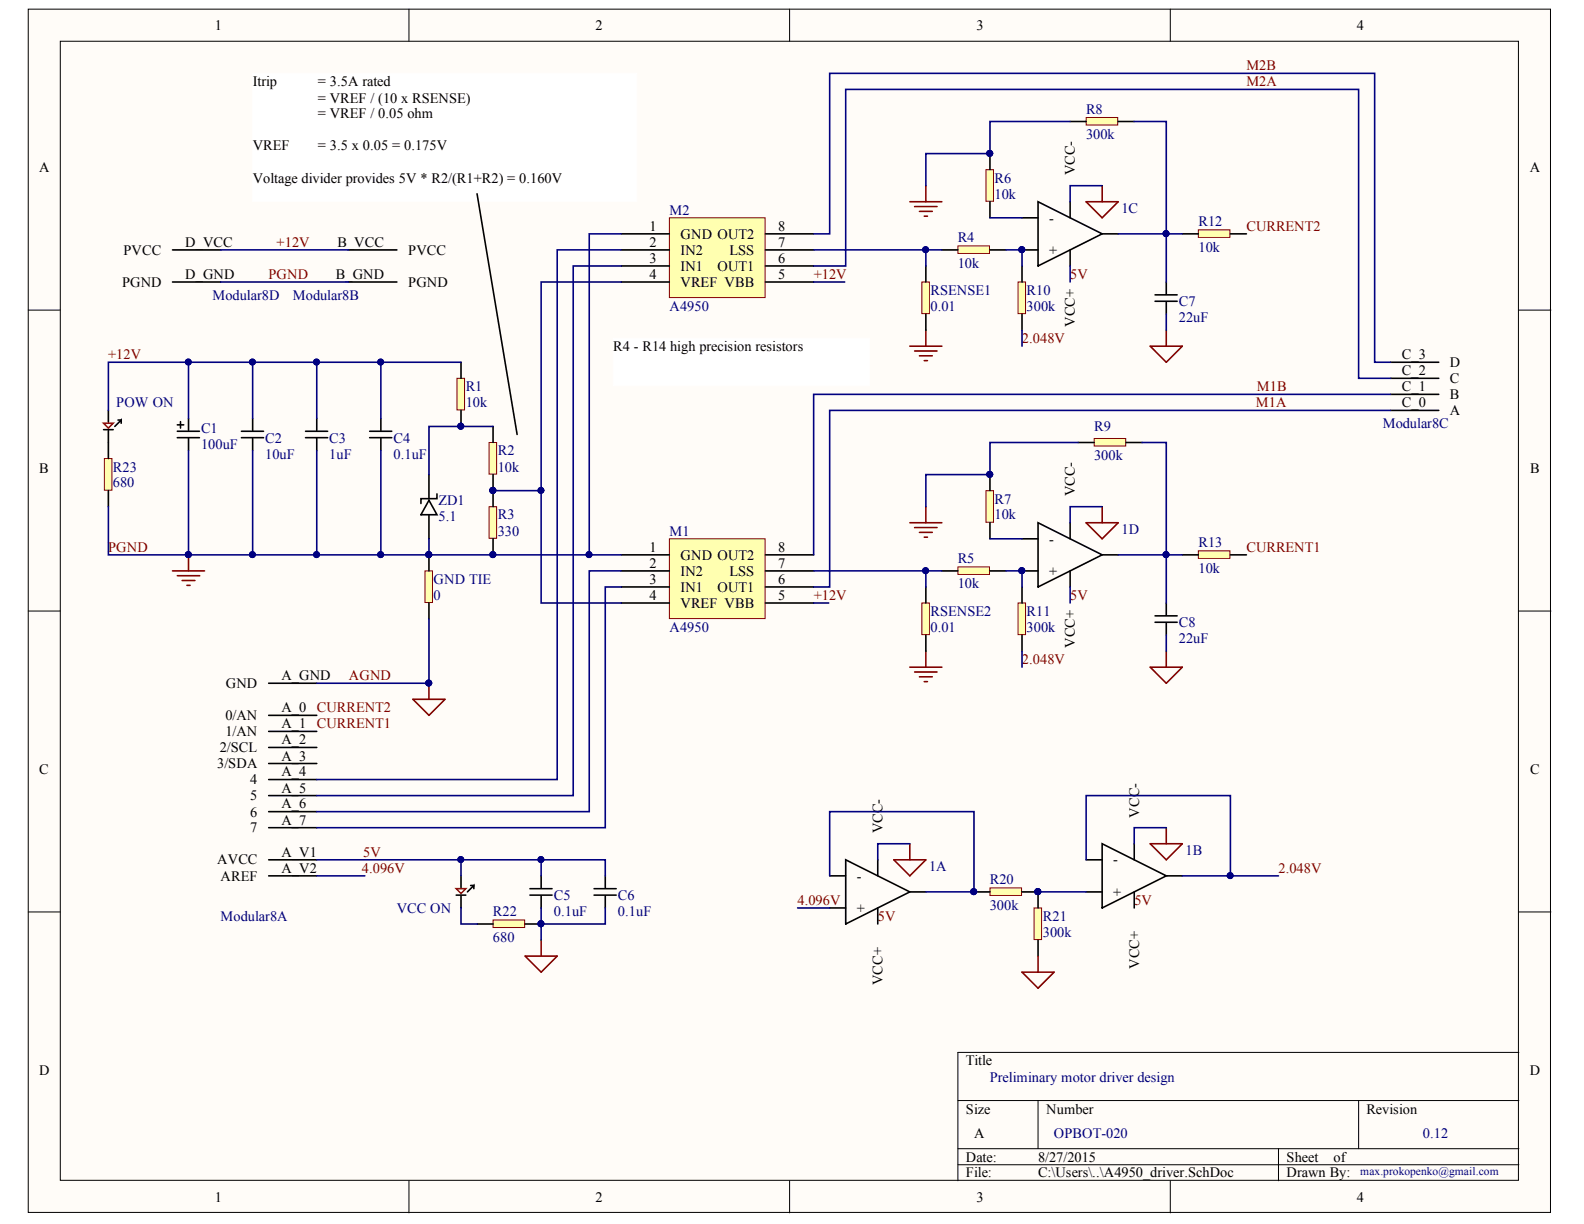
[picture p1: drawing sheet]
<svg xmlns="http://www.w3.org/2000/svg" width="279mm" height="216mm" viewBox="0 0 279 216" stroke-linecap="round" stroke-linejoin="round" font-family="sans-serif">
<defs><g id="words">
<g font-size="2.5">
<text x="37.9" y="5.3">1</text>
<text x="105" y="5.3">2</text>
<text x="172.2" y="5.3">3</text>
<text x="239.3" y="5.3">4</text>
<text x="44.6" y="15.2">Itrip</text>
<text x="56.1" y="15.2">= 3.5A rated</text>
<text x="56.1" y="18.1">= VREF / (10 x RSENSE)</text>
<text x="56.1" y="20.9">= VREF / 0.05 ohm</text>
<text x="44.6" y="26.5">VREF</text>
<text x="56.1" y="26.5">= 3.5 x 0.05 = 0.175V</text>
<text x="6.9" y="30.4">A</text>
<text x="44.6" y="32.2">Voltage divider provides 5V * R2/(R1+R2) = 0.160V</text>
<text x="189.6" y="30.9" transform="rotate(-90 189.6 30.9)">VCC-</text>
<text x="269.8" y="30.4">A</text>
<text x="114.6" y="40.7">1</text>
<text x="137.3" y="40.7">8</text>
<text x="185.1" y="39.3">-</text>
<text x="21.8" y="45">PVCC</text>
<text x="32.7" y="43.5">D_VCC</text>
<text x="59.5" y="43.5">B_VCC</text>
<text x="72" y="45">PVCC</text>
<text x="114.6" y="43.5">2</text>
<text x="114.6" y="46.3">3</text>
<text x="120.1" y="42.1">GND OUT2</text>
<text x="120.1" y="45">IN2</text>
<text x="120.1" y="47.8">IN1</text>
<text x="126.6" y="47.8">OUT1</text>
<text x="128.7" y="45">LSS</text>
<text x="137.3" y="46.3">6</text>
<text x="137.3" y="43.5">7</text>
<text x="185.1" y="45">+</text>
<text x="21.5" y="50.6">PGND</text>
<text x="32.7" y="49.2">D_GND</text>
<text x="59.3" y="49.2">B_GND</text>
<text x="72" y="50.6">PGND</text>
<text x="114.6" y="49.2">4</text>
<text x="120.1" y="50.6">VREF VBB</text>
<text x="137.3" y="49.2">5</text>
<text x="189.6" y="57.6" transform="rotate(-90 189.6 57.6)">VCC+</text>
<text x="108.1" y="62">R4 - R14 high precision resistors</text>
<text x="247.3" y="63.3">C_3</text>
<text x="255.7" y="64.7">D</text>
<text x="247.3" y="71.8">C_0</text>
<text x="247.3" y="69">C_1</text>
<text x="247.3" y="66.2">C_2</text>
<text x="255.7" y="70.4">B</text>
<text x="255.7" y="67.6">C</text>
<text x="255.7" y="73.3">A</text>
<text x="6.9" y="83.5">B</text>
<text x="269.9" y="83.5">B</text>
<text x="189.6" y="87.6" transform="rotate(-90 189.6 87.6)">VCC-</text>
<text x="185.1" y="95.9">-</text>
<text x="114.6" y="97.3">1</text>
<text x="114.6" y="100.2">2</text>
<text x="120.1" y="98.7">GND OUT2</text>
<text x="120.1" y="101.6">IN2</text>
<text x="128.7" y="101.6">LSS</text>
<text x="137.3" y="100.2">7</text>
<text x="137.3" y="97.3">8</text>
<text x="185.1" y="101.6">+</text>
<text x="114.6" y="103">3</text>
<text x="114.6" y="105.8">4</text>
<text x="120.1" y="104.4">IN1</text>
<text x="120.1" y="107.3">VREF VBB</text>
<text x="126.6" y="104.4">OUT1</text>
<text x="137.3" y="105.8">5</text>
<text x="137.3" y="103">6</text>
<text x="49.6" y="119.9">A_GND</text>
<text x="189.6" y="114.3" transform="rotate(-90 189.6 114.3)">VCC+</text>
<text x="39.8" y="121.4">GND</text>
<text x="49.6" y="125.6">A_0</text>
<text x="39.8" y="129.8">1/AN</text>
<text x="39.8" y="127">0/AN</text>
<text x="49.6" y="128.5">A_1</text>
<text x="49.6" y="131.3">A_2</text>
<text x="6.9" y="136.6">C</text>
<text x="38.3" y="135.5">3/SDA</text>
<text x="38.8" y="132.7">2/SCL</text>
<text x="49.6" y="136.9">A_4</text>
<text x="49.6" y="134.1">A_3</text>
<text x="269.9" y="136.6">C</text>
<text x="44.2" y="141.2">5</text>
<text x="44.2" y="138.4">4</text>
<text x="49.6" y="142.6">A_6</text>
<text x="49.6" y="139.8">A_5</text>
<text x="44.2" y="146.8">7</text>
<text x="44.2" y="144">6</text>
<text x="49.6" y="145.5">A_7</text>
<text x="155.7" y="147" transform="rotate(-90 155.7 147)">VCC-</text>
<text x="200.9" y="144.2" transform="rotate(-90 200.9 144.2)">VCC-</text>
<text x="38.3" y="152.5">AVCC</text>
<text x="38.9" y="155.4">AREF</text>
<text x="49.6" y="151.1">A_V1</text>
<text x="49.6" y="153.9">A_V2</text>
<text x="151.1" y="155.4">-</text>
<text x="196.4" y="152.5">-</text>
<text x="151.1" y="161">+</text>
<text x="196.4" y="158.2">+</text>
<text x="155.7" y="173.7" transform="rotate(-90 155.7 173.7)">VCC+</text>
<text x="200.9" y="170.9" transform="rotate(-90 200.9 170.9)">VCC+</text>
<text x="6.9" y="189.7">D</text>
<text x="170.4" y="187.9">Title</text>
<text x="269.8" y="189.7">D</text>
<text x="170.4" y="196.4">Size</text>
<text x="184.6" y="196.4">Number</text>
<text x="241" y="196.4">Revision</text>
<text x="171.8" y="200.7">A</text>
<text x="170.4" y="204.9">Date:</text>
<text x="170.4" y="207.7">File:</text>
<text x="183.1" y="204.9">8/27/2015</text>
<text x="183.1" y="207.7">C:\Users\..\A4950_driver.SchDoc</text>
<text x="226.9" y="204.9">Sheet</text>
<text x="226.9" y="207.7">Drawn By:</text>
<text x="235.2" y="204.9">of</text>
<text x="37.9" y="212">1</text>
<text x="105" y="212">2</text>
<text x="172.2" y="212">3</text>
<text x="239.3" y="212">4</text>
</g>
<g font-size="2.5" fill="#800000">
<text x="219.8" y="15.2">M2A</text>
<text x="219.8" y="12.4">M2B</text>
<text x="219.8" y="40.7">CURRENT2</text>
<text x="48.8" y="43.5">+12V</text>
<text x="47.4" y="49.2">PGND</text>
<text x="143.5" y="49.2">+12V</text>
<text x="188.8" y="49.2">5V</text>
<text x="19.1" y="63.3">+12V</text>
<text x="180.2" y="60.5">2.048V</text>
<text x="221.5" y="71.8">M1A</text>
<text x="221.7" y="69">M1B</text>
<text x="19.1" y="97.3">PGND</text>
<text x="219.8" y="97.3">CURRENT1</text>
<text x="143.5" y="105.8">+12V</text>
<text x="188.8" y="105.8">5V</text>
<text x="61.5" y="119.9">AGND</text>
<text x="180.2" y="117.2">2.048V</text>
<text x="55.9" y="125.6">CURRENT2</text>
<text x="55.9" y="128.5">CURRENT1</text>
<text x="63.8" y="153.9">4.096V</text>
<text x="64.1" y="151.1">5V</text>
<text x="225.5" y="153.9">2.048V</text>
<text x="140.7" y="159.6">4.096V</text>
<text x="200.1" y="159.6">5V</text>
<text x="154.8" y="162.5">5V</text>
</g>
<g font-size="2.5" fill="#000080">
<text x="191.6" y="20">R8</text>
<text x="191.6" y="24.6">300k</text>
<text x="175.4" y="35.1">10k</text>
<text x="175.4" y="32.2">R6</text>
<text x="118.1" y="37.9">M2</text>
<text x="197.8" y="37.6">1C</text>
<text x="211.4" y="39.8">R12</text>
<text x="168.9" y="47.2">10k</text>
<text x="168.9" y="42.7">R4</text>
<text x="211.4" y="44.4">10k</text>
<text x="37.5" y="52.9">Modular8D</text>
<text x="51.7" y="52.9">Modular8B</text>
<text x="164.1" y="52">RSENSE1</text>
<text x="181.1" y="52">R10</text>
<text x="118.1" y="54.9">A4950</text>
<text x="164.1" y="54.9">0.01</text>
<text x="181.1" y="54.9">300k</text>
<text x="207.9" y="56.8">22uF</text>
<text x="207.9" y="54">C7</text>
<text x="20.5" y="71.8">POW ON</text>
<text x="82.1" y="71.8">10k</text>
<text x="82.1" y="69">R1</text>
<text x="35.5" y="76.3">C1</text>
<text x="193" y="76.1">R9</text>
<text x="243.9" y="75.5">Modular8C</text>
<text x="19.9" y="83.2">R23</text>
<text x="35.5" y="79.2">100uF</text>
<text x="46.8" y="80.9">10uF</text>
<text x="46.8" y="78.1">C2</text>
<text x="58.1" y="80.9">1uF</text>
<text x="58.1" y="78.1">C3</text>
<text x="69.4" y="80.9">0.1uF</text>
<text x="69.4" y="78.1">C4</text>
<text x="87.8" y="83.2">10k</text>
<text x="87.8" y="80.3">R2</text>
<text x="193" y="81.1">300k</text>
<text x="19.9" y="86">680</text>
<text x="77.3" y="89.1">ZD1</text>
<text x="175.4" y="88.8">R7</text>
<text x="77.3" y="92">5.1</text>
<text x="87.8" y="94.5">330</text>
<text x="87.8" y="91.6">R3</text>
<text x="118.1" y="94.5">M1</text>
<text x="175.4" y="91.6">10k</text>
<text x="197.8" y="94.2">1D</text>
<text x="168.9" y="99.3">R5</text>
<text x="211.4" y="101">10k</text>
<text x="211.4" y="96.4">R13</text>
<text x="76.5" y="105.8">0</text>
<text x="76.5" y="103">GND TIE</text>
<text x="168.9" y="103.8">10k</text>
<text x="118.1" y="111.5">A4950</text>
<text x="164.1" y="111.5">0.01</text>
<text x="164.1" y="108.6">RSENSE2</text>
<text x="181.1" y="111.5">300k</text>
<text x="181.1" y="108.6">R11</text>
<text x="207.9" y="113.4">22uF</text>
<text x="207.9" y="110.6">C8</text>
<text x="163.9" y="153.7">1A</text>
<text x="174.6" y="156">R20</text>
<text x="209.1" y="150.8">1B</text>
<text x="70" y="161">VCC ON</text>
<text x="87" y="161.6">R22</text>
<text x="97.7" y="161.6">0.1uF</text>
<text x="97.7" y="158.7">C5</text>
<text x="109" y="161.6">0.1uF</text>
<text x="109" y="158.7">C6</text>
<text x="174.6" y="160.4">300k</text>
<text x="38.9" y="162.5">Modular8A</text>
<text x="87" y="166.1">680</text>
<text x="184" y="165.3">300k</text>
<text x="184" y="162.5">R21</text>
<text x="174.6" y="190.8">Preliminary motor driver design</text>
<text x="185.9" y="200.7">OPBOT-020</text>
<text x="251" y="200.7">0.12</text>
</g>
<text font-size="2" fill="#000080" x="239.9" y="207.3">max.prokopenko@gmail.com</text>
</g></defs>
<g fill="#fffcf8" stroke="#000" stroke-width=".18">
<path d="M5 1.6h268.5v212.3h-268.5z"/>
<path d="M10.6 7.3h257.2v200.9h-257.2z"/>
</g>
<g fill="none" stroke="#000" stroke-width=".18">
<path d="M72.1 1.6v5.7M139.3 1.6v5.7M206.4 1.6v5.7M5 54.7h5.6M267.9 54.7h5.7M5 107.8h5.6M267.9 107.8h5.7M5 160.9h5.6M267.9 160.9h5.7M169 194.1h98.9M183.1 194.1v8.5M239.6 194.1v8.5"/>
<path d="M267.9 185.6h-98.9v22.7M72.1 208.3v5.6M139.3 208.3v5.6M169 202.6h98.9M169 205.4h98.9M206.4 208.3v5.6M225.5 202.6v5.7"/>
</g>
<path d="M118.1 95h16.9v14.1h-16.9z" fill="#ffffb0" stroke="#800000" stroke-width=".18"/>
<path d="M109.6 97.9h8.5M135 97.9h8.5M109.6 100.7h8.5M109.6 103.5h8.5M109.6 106.4h8.5M135 100.7h8.5M135 103.5h8.5M135 106.4h8.5" fill="none" stroke="#000" stroke-width=".28"/>
<path d="M118.1 38.4h16.9v14.1h-16.9z" fill="#ffffb0" stroke="#800000" stroke-width=".18"/>
<path d="M109.6 41.2h8.5M109.6 44.1h8.5M109.6 46.9h8.5M109.6 49.7h8.5M135 41.2h8.5M135 44.1h8.5M135 46.9h8.5M135 49.7h8.5" fill="none" stroke="#000" stroke-width=".28"/>
<path d="M72.8 123.3h5.7l-2.8 2.9zM75.7 120.5v2.8" fill="none" stroke="#800000" stroke-width=".28"/>
<circle cx="75.6" cy="120.5" r=".52" fill="#000080" stroke="#000080" stroke-width=".18"/>
<path d="M44.6 12.9h67.7v22.6h-67.7z" fill="#fff" stroke="#fff" stroke-width=".18"/>
<path d="M86.3 89.4h1.3v5.6h-1.3z" fill="#ffffb0" stroke="#800000" stroke-width=".18"/>
<path d="M87 86.5v2.9M87 95v2.9" fill="none" stroke="#000" stroke-width=".28"/>
<g fill="#000080" stroke="#000080" stroke-width=".18">
<circle cx="86.9" cy="97.8" r=".52"/>
<circle cx="86.9" cy="86.5" r=".52"/>
</g>
<path d="M86.3 78.1h1.3v5.5h-1.3z" fill="#ffffb0" stroke="#800000" stroke-width=".18"/>
<g fill="none" stroke="#000" stroke-width=".28">
<path d="M31.3 76.1h3.9M31.3 77.2h3.9M31.3 74.9h1.1M31.8 74.4v1.1M33.3 73.8v2.1M33.3 77.3v2.2M42.6 76.1h3.9M42.6 77.2h3.9M44.6 73.8v2.1M44.6 77.3v2.2M53.9 76.1h3.9M53.9 77.2h3.9"/>
<path d="M55.9 73.8v2.1M55.9 77.3v2.2M65.2 76.1h3.9M65.2 77.2h3.9M67.2 73.8v2.1M67.2 77.3v2.2M87 75.2v2.9M75.7 88.2l1.4 2.6h-2.9zM75.7 83.7v4.3M75.7 90.8v4.2M77.1 87.1v.9h-2.9v.8M87 83.7v2.8"/>
</g>
<circle cx="86.9" cy="86.5" r=".52" fill="#000080" stroke="#000080" stroke-width=".18"/>
<path d="M80.6 66.7h1.3v5.6h-1.3z" fill="#ffffb0" stroke="#800000" stroke-width=".18"/>
<path d="M84.1 34.2l7.1 42.4M81.3 63.9v2.8M81.3 72.4v2.8" fill="none" stroke="#000" stroke-width=".28"/>
<g fill="#000080" stroke="#000080" stroke-width=".18">
<circle cx="81.3" cy="75.2" r=".52"/>
<circle cx="33.2" cy="97.8" r=".52"/>
</g>
<path d="M33.3 97.9v2.8M30.4 100.7h5.7M31.3 101.6h3.9M32.1 102.4h2.3M33 103.2h.5M160.5 117.7h5.6M161.3 118.5h4M162.2 119.4h2.2M163.3 114.9v2.8M163 120.2h.6" fill="none" stroke="#800000" stroke-width=".28"/>
<path d="M169 43.4h5.5v1.3h-5.5z" fill="#ffffb0" stroke="#800000" stroke-width=".18"/>
<path d="M166.1 44.1h2.9M174.6 44.1h2.8" fill="none" stroke="#000" stroke-width=".28"/>
<path d="M191.6 20.7h5.6v1.4h-5.6z" fill="#ffffb0" stroke="#800000" stroke-width=".18"/>
<path d="M188.8 21.4h2.8M197.2 21.4h2.9" fill="none" stroke="#000" stroke-width=".28"/>
<path d="M169 100h5.5v1.3h-5.5z" fill="#ffffb0" stroke="#800000" stroke-width=".18"/>
<path d="M166.1 100.7h2.9M174.6 100.7h2.8" fill="none" stroke="#000" stroke-width=".28"/>
<path d="M163.3 58.2v2.9M160.5 61.1h5.6M161.3 61.9h4M162.2 62.8h2.2M163 63.6h.6" fill="none" stroke="#800000" stroke-width=".28"/>
<path d="M179.6 106.4h1.3v5.5h-1.3z" fill="#ffffb0" stroke="#800000" stroke-width=".18"/>
<path d="M180.3 103.5v2.9M180.3 112v2.9" fill="none" stroke="#000" stroke-width=".28"/>
<path d="M173.9 29.9h1.3v5.6h-1.3z" fill="#ffffb0" stroke="#800000" stroke-width=".18"/>
<path d="M174.6 27.1v2.8M174.6 35.6v2.8" fill="none" stroke="#000" stroke-width=".28"/>
<circle cx="174.6" cy="27.1" r=".52" fill="#000080" stroke="#000080" stroke-width=".18"/>
<path d="M108.2 59.7h45.1v8.4h-45.1z" fill="#fff" stroke="#fff" stroke-width=".18"/>
<path d="M211.4 40.5h5.5v1.4h-5.5z" fill="#ffffb0" stroke="#800000" stroke-width=".18"/>
<path d="M208.5 41.2h2.9M217 41.2h2.9" fill="none" stroke="#000" stroke-width=".28"/>
<path d="M211.4 97.2h5.5v1.3h-5.5z" fill="#ffffb0" stroke="#800000" stroke-width=".18"/>
<path d="M208.5 97.9h2.9M217 97.9h2.9" fill="none" stroke="#000" stroke-width=".28"/>
<path d="M162.6 49.7h1.3v5.6h-1.3z" fill="#ffffb0" stroke="#800000" stroke-width=".18"/>
<path d="M163.3 46.9v2.8M163.3 55.4v2.8" fill="none" stroke="#000" stroke-width=".28"/>
<path d="M162.6 106.4h1.3v5.5h-1.3z" fill="#ffffb0" stroke="#800000" stroke-width=".18"/>
<path d="M163.3 103.5v2.9M163.3 112v2.9" fill="none" stroke="#000" stroke-width=".28"/>
<path d="M173.9 86.5h1.3v5.6h-1.3z" fill="#ffffb0" stroke="#800000" stroke-width=".18"/>
<path d="M174.6 83.7v2.8M174.6 92.2v2.8" fill="none" stroke="#000" stroke-width=".28"/>
<circle cx="174.6" cy="83.7" r=".52" fill="#000080" stroke="#000080" stroke-width=".18"/>
<path d="M193 77.3h5.6v1.4h-5.6z" fill="#ffffb0" stroke="#800000" stroke-width=".18"/>
<path d="M190.2 78.1h2.8M198.7 78.1h2.8" fill="none" stroke="#000" stroke-width=".28"/>
<path d="M160.5 92.2h5.6M161.3 93.1h4M162.2 93.9h2.2M163 94.8h.6M163.3 89.4v2.8" fill="none" stroke="#800000" stroke-width=".28"/>
<path d="M182.4 160.2h1.3v5.5h-1.3z" fill="#ffffb0" stroke="#800000" stroke-width=".18"/>
<path d="M183.1 157.3v2.9M183.1 165.8v2.8" fill="none" stroke="#000" stroke-width=".28"/>
<circle cx="183.1" cy="157.3" r=".52" fill="#000080" stroke="#000080" stroke-width=".18"/>
<path d="M180.3 171.5h5.6l-2.8 2.8zM183.1 168.6v2.9" fill="none" stroke="#800000" stroke-width=".28"/>
<path d="M174.6 156.6h5.6v1.3h-5.6z" fill="#ffffb0" stroke="#800000" stroke-width=".18"/>
<path d="M171.8 157.3h2.8M180.3 157.3h2.8" fill="none" stroke="#000" stroke-width=".28"/>
<g fill="#000080" stroke="#000080" stroke-width=".18">
<circle cx="171.7" cy="157.3" r=".52"/>
<circle cx="183.1" cy="157.3" r=".52"/>
</g>
<path d="M160.5 35.6h5.6M161.3 36.4h4M162.2 37.3h2.2M163 38.1h.6M163.3 32.8v2.8" fill="none" stroke="#800000" stroke-width=".28"/>
<path d="M179.6 49.7h1.3v5.6h-1.3z" fill="#ffffb0" stroke="#800000" stroke-width=".18"/>
<path d="M180.3 46.9v2.8M180.3 55.4v2.8" fill="none" stroke="#000" stroke-width=".28"/>
<path d="M191.6 35.6h5.6l-2.8 2.8zM194.4 32.8v2.8M191.6 92.2h5.6l-2.8 2.8zM194.4 89.4v2.8M157.7 151.7h5.6l-2.8 2.8zM160.5 148.8v2.9M202.9 148.8h5.6l-2.8 2.9zM205.7 146v2.8" fill="none" stroke="#800000" stroke-width=".28"/>
<path d="M75 100.7h1.3v5.6h-1.3z" fill="#ffffb0" stroke="#800000" stroke-width=".18"/>
<g fill="none" stroke="#000" stroke-width=".28">
<path d="M180.3 38.4h2.8M183.1 35.6l11.3 5.6-11.3 5.7zM188.8 35.6v2.8M30.4 44.1h8.5M30.4 49.7h8.5M61.5 44.1h8.5M61.5 49.7h8.5M180.3 44.1h2.8M188.8 44.1v2.8M194.4 41.2h2.8M203.7 52h3.9M203.7 53.1h3.9"/>
<path d="M205.7 49.7v2.2M205.7 53.3v2.1M245.3 72.4h8.5M245.3 69.6h8.5M245.3 66.7h8.5M245.3 63.9h8.5M75.7 97.9v2.8M180.3 95h2.8M183.1 92.2l11.3 5.7-11.3 5.6zM188.8 92.2v2.8M194.4 97.9h2.8M75.7 106.4v2.8"/>
<path d="M180.3 100.7h2.8M188.8 100.7v2.8M203.7 108.6h3.9M203.7 109.8h3.9M205.7 106.4v2.1M205.7 109.9v2.1M47.4 129h8.5M47.4 126.2h8.5M47.4 137.5h8.5M47.4 134.7h8.5M47.4 131.8h8.5M47.4 120.5h8.5"/>
<path d="M47.4 154.5h8.5M47.4 151.7h8.5M47.4 146h8.5M47.4 143.2h8.5M47.4 140.3h8.5M81.3 154.5v2.1M81.3 158v2.2M93.5 156.8h3.9M93.5 157.9h3.9M95.5 154.5v2.1M95.5 158v2.2M104.8 156.8h3.9"/>
<path d="M104.8 157.9h3.9M106.8 154.5v2.1M106.8 158v2.2M146.3 154.5h2.9M149.2 151.7l11.3 5.6-11.3 5.7zM154.8 151.7v2.8M160.5 157.3h2.8M191.6 157.3h2.8M191.6 151.7h2.8M194.4 148.8l11.3 5.7-11.3 5.7zM200.1 148.8v2.9M200.1 157.3v2.9"/>
<path d="M205.7 154.5h2.8M146.3 160.2h2.9M154.8 160.2v2.8"/>
</g>
<g fill="#000080" stroke="#000080" stroke-width=".18">
<circle cx="75.6" cy="97.8" r=".52"/>
<circle cx="180.2" cy="100.7" r=".52"/>
<circle cx="180.2" cy="44" r=".52"/>
</g>
<path d="M205.7 58.2v2.9M202.9 61.1h5.6l-2.8 2.8zM202.9 117.7h5.6l-2.8 2.8zM205.7 114.9v2.8M92.6 168.6h5.7l-2.8 2.9zM95.5 165.8v2.8" fill="none" stroke="#800000" stroke-width=".28"/>
<path d="M80.5 156.8h1.7l-.9 .8z" fill="#fff" stroke="#f00" stroke-width=".28"/>
<path d="M80.5 157.9h1.7M83 156.2h.6M83.6 156.8v-.6l-1.2 1.1" fill="none" stroke="#000" stroke-width=".28"/>
<path d="M87 162.3h5.5v1.3h-5.5z" fill="#ffffb0" stroke="#800000" stroke-width=".18"/>
<path d="M19.1 72.4v2.1M19.1 75.9v2.2M84.1 163h2.9M92.6 163h2.9" fill="none" stroke="#000" stroke-width=".28"/>
<circle cx="95.4" cy="162.9" r=".52" fill="#000080" stroke="#000080" stroke-width=".18"/>
<path d="M18.3 74.7h1.7l-.9 .8z" fill="#fff" stroke="#f00" stroke-width=".28"/>
<path d="M18.3 75.8h1.7M20.8 74.1h.6M21.4 74.7v-.6l-1.2 1.1" fill="none" stroke="#000" stroke-width=".28"/>
<path d="M18.4 80.9h1.3v5.6h-1.3z" fill="#ffffb0" stroke="#800000" stroke-width=".18"/>
<path d="M19.1 78.1v2.8M19.1 86.5v2.9" fill="none" stroke="#000" stroke-width=".28"/>
<g fill="none" stroke="#000080" stroke-width=".28">
<path d="M174.6 38.4h5.7M188.8 21.4h-14.2v5.7h-11.3v5.7M194.4 32.8h-5.6v2.8M200.1 21.4h5.6v19.8h2.8M38.9 49.7h22.6M38.9 44.1h22.6M109.6 41.2h-5.7v56.7M109.6 49.7h-14.1v56.7h14.1M109.6 46.9h-8.5v93.4h-45.2M109.6 44.1h-11.3v93.4h-42.4M143.5 44.1h22.6M143.5 46.9h5.7v-31.1h90.4v50.9h5.7"/>
<path d="M143.5 41.2h2.8v-28.3h96.2v51h2.8M143.5 49.7h5.5M163.3 44.1v2.8M177.4 44.1h2.9v2.8M180.3 58.2v2.9M188.8 46.9v2.8M197.2 41.2h8.5v8.5M205.7 55.4v2.8M19.1 72.4v-8.5h48.1v9.9M33.3 63.9v9.9M33.3 79.5v18.4M44.6 63.9v9.9"/>
<path d="M44.6 79.5v18.4M55.9 63.9v9.9M55.9 79.5v18.4M67.2 79.5v18.4M67.2 63.9h14.1M87 75.2h-11.3v8.5M190.2 78.1h-15.6v5.6h-11.3v5.7M201.5 78.1h4.2v28.3M245.3 69.6h-101.8v28.3M245.3 72.4h-99v31.1h-2.8M19.1 89.4v8.5h56.6M75.7 95v2.9h33.9"/>
<path d="M87 86.5h8.5M174.6 95h5.7M194.4 89.4h-5.6v2.8M197.2 97.9h11.3M75.7 109.2v11.3h-19.8M109.6 103.5h-2.8v42.5h-50.9M109.6 100.7h-5.7v42.5h-48M143.5 100.7h22.6M143.5 106.4h2.7M163.3 100.7v2.8M177.4 100.7h2.9v2.8M180.3 114.9v2.8"/>
<path d="M188.8 103.5v2.9M205.7 112v2.9M55.9 151.7h39.6M55.9 154.5h8.5M81.3 151.7v2.8M95.5 154.5v-2.8h11.3v2.8M146.3 154.5v-11.3h25.5v14.1h-8.5M160.5 148.8h-5.7v2.9M183.1 157.3h8.5M191.6 151.7v-11.4h25.4v14.2h-8.5M205.7 146h-5.6v2.8M217 154.5h8.5"/>
<path d="M81.3 160.2v2.8h2.8M95.5 160.2v2.8M106.8 160.2v2.8h-11.3v2.8M140.7 160.2h5.6"/>
</g>
<g fill="#000080" stroke="#000080" stroke-width=".18">
<circle cx="67.1" cy="97.8" r=".52"/>
<circle cx="55.8" cy="97.8" r=".52"/>
<circle cx="44.5" cy="97.8" r=".52"/>
<circle cx="33.2" cy="97.8" r=".52"/>
<circle cx="33.2" cy="63.9" r=".52"/>
<circle cx="44.5" cy="63.9" r=".52"/>
<circle cx="55.8" cy="63.9" r=".52"/>
<circle cx="81.3" cy="75.2" r=".52"/>
<circle cx="67.1" cy="63.9" r=".52"/>
<circle cx="103.9" cy="97.8" r=".52"/>
<circle cx="86.9" cy="86.5" r=".52"/>
<circle cx="95.4" cy="86.5" r=".52"/>
<circle cx="163.3" cy="100.7" r=".52"/>
<circle cx="174.6" cy="83.7" r=".52"/>
<circle cx="171.7" cy="157.3" r=".52"/>
<circle cx="183.1" cy="157.3" r=".52"/>
<circle cx="217" cy="154.4" r=".52"/>
<circle cx="174.6" cy="27.1" r=".52"/>
<circle cx="86.9" cy="97.8" r=".52"/>
<circle cx="75.6" cy="97.8" r=".52"/>
<circle cx="180.2" cy="100.7" r=".52"/>
<circle cx="163.3" cy="44" r=".52"/>
<circle cx="180.2" cy="44" r=".52"/>
<circle cx="205.7" cy="41.2" r=".52"/>
<circle cx="205.7" cy="97.8" r=".52"/>
<circle cx="95.4" cy="162.9" r=".52"/>
<circle cx="75.6" cy="120.5" r=".52"/>
<circle cx="95.4" cy="151.6" r=".52"/>
<circle cx="81.3" cy="151.6" r=".52"/>
</g>
<use href="#words"/>
</svg>
